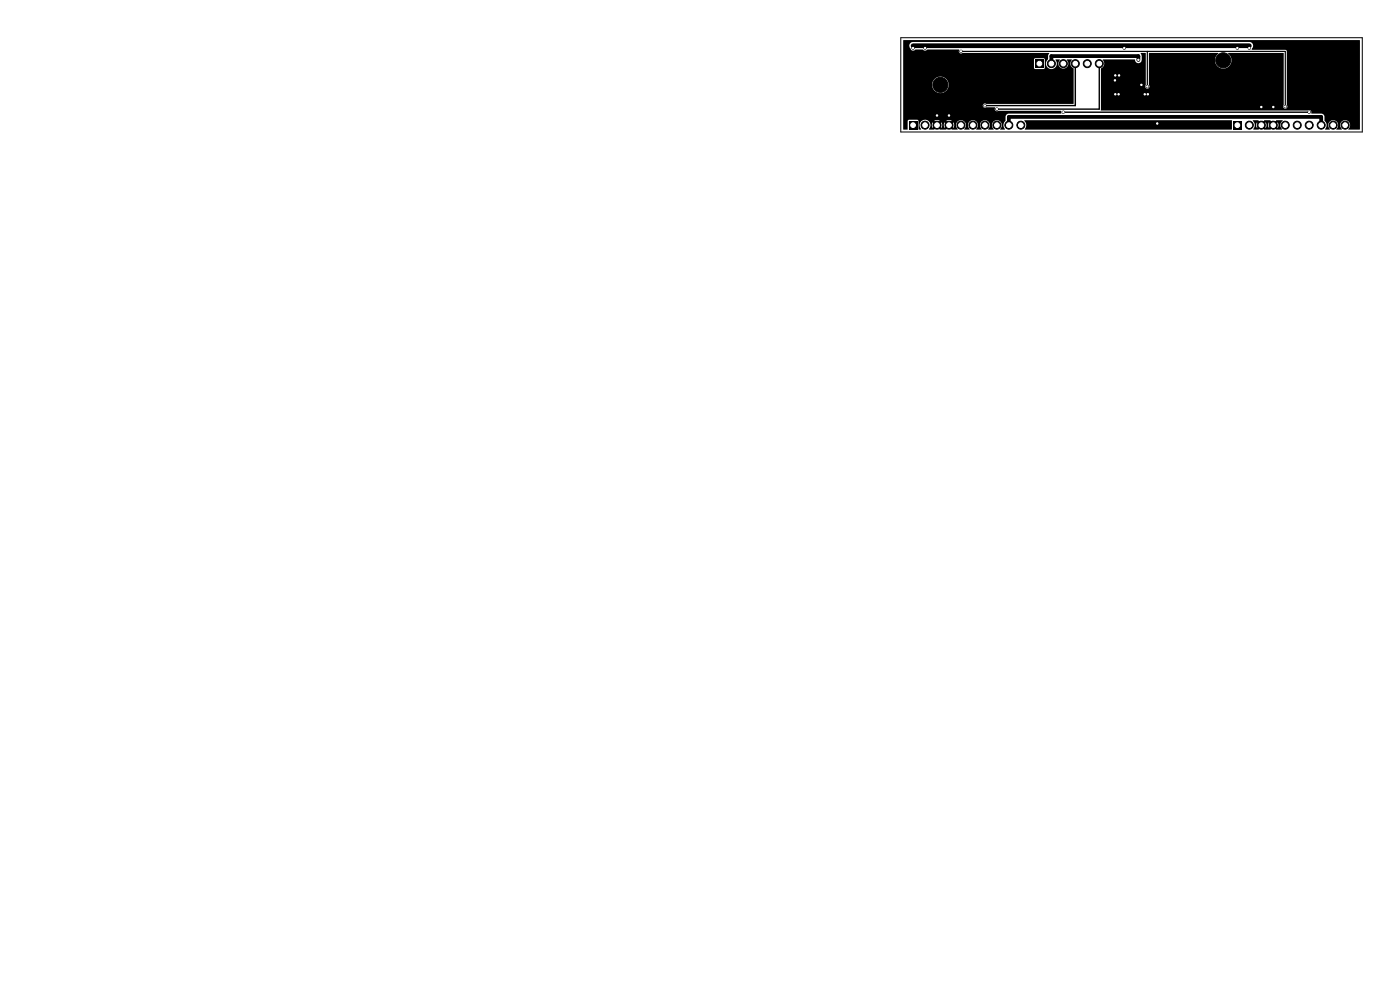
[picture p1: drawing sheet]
<svg xmlns="http://www.w3.org/2000/svg" width="297mm" height="210mm" viewBox="0 0 297 210" stroke-linecap="round" stroke-linejoin="round" font-family="sans-serif">
<path d="M191.6 8.5h96.8l.1 18.9h-2.5a1.09 1.09 0 0 0 .2-1.5 1.09 1.09 0 0 0-1.6-.1 1.09 1.09 0 0 0 .1 1.6l-1.1 .1-.1-.1a1.08 1.08 0 0 0 .1-1.6 1.08 1.08 0 0 0-1.6 .1 1.08 1.08 0 0 0 .1 1.5l-.9 .1-.1-.1a1.23 1.23 0 0 0-.1-1.8v-1l-.4-.4-2.4-.1a.52 .52 0 0 0-.1-.6 .52 .52 0 0 0-.7-.1h-43.8v-8.8a1.24 1.24 0 0 0 .4-2h6.7a.76 .76 0 0 0 .7 .8 .76 .76 0 0 0 .8-.6v-1l-.2-.5 1-.1 .1 6.8a.47 .47 0 0 0 0 .7 .47 .47 0 0 0 .6 0 .47 .47 0 0 0 0-.7l.1-6.8h14.6l.1 .2a1.77 1.77 0 0 0-.2 2.6 1.77 1.77 0 0 0 2.6-.1 1.77 1.77 0 0 0-.4-2.6h11.8v11a.47 .47 0 0 0 0 .6 .47 .47 0 0 0 .7 0 .47 .47 0 0 0 0-.7l-.1-11.5-.2-.1-7.2-.1a.94 .94 0 0 0-.4-1.6h-71.6a.94 .94 0 0 0-.5 1.1 .94 .94 0 0 0 .9 .7l.3-.2h1.6a.56 .56 0 0 0 .9 0h6.8a.51 .51 0 0 0 0 .7 .51 .51 0 0 0 .7 0h18.3l-.2 1.4h-.6l-.3-.3h-1.8l-.2 .2v1.9l.2 .3 1.9-.1 .2-.2v-1.8h.6a1.17 1.17 0 0 0-.1 1.7 1.17 1.17 0 0 0 1.7 0 1.17 1.17 0 0 0 0-1.6l.9-.1 .1 .1a1.07 1.07 0 0 0 0 1.6 1.07 1.07 0 0 0 1.5-.1 1.07 1.07 0 0 0-.1-1.5l1-.1 .1 .1a1.14 1.14 0 0 0 .4 1.9v3.3h-26.5a1.75 1.75 0 0 0-2.7-1.4 1.75 1.75 0 0 0 0 3 1.75 1.75 0 0 0 2.7-1.4v-.2h26.5l-.1 4.1h-18.5a.46 .46 0 0 0-.6 .1 .46 .46 0 0 0 0 .7 .46 .46 0 0 0 .7 0h1.8a.48 .48 0 0 0 .1 .7 .48 .48 0 0 0 .6 0l13.4 .1-.1 .5h-11.1l-.6 .4-.1 1.1a1.38 1.38 0 0 0-.1 1.9l-1-.1a1.09 1.09 0 0 0 .1-1.5 1.09 1.09 0 0 0-1.6-.1 1.09 1.09 0 0 0 .1 1.6l-1.1 .1-.1-.1a1.08 1.08 0 0 0 .1-1.6 1.08 1.08 0 0 0-1.6 .1 1.08 1.08 0 0 0 .2 1.5l-1.1 .1-.1-.1a1.08 1.08 0 0 0 0-1.6 1.08 1.08 0 0 0-1.5 .1 1.08 1.08 0 0 0 .1 1.5l-1.1 .1-.1-.1a1.08 1.08 0 0 0 .1-1.6 1.08 1.08 0 0 0-1.6 .1 1.08 1.08 0 0 0 .2 1.5l-1.3 .1-.4-.5 .3-.3 .5 .4a1.1 1.1 0 0 0 0-1.1l-.5 .4-.3-.3 .4-.5a1.1 1.1 0 0 0-1.2 0l.5 .5-.4 .3-.4-.4a1.1 1.1 0 0 0 0 1.1l.4-.4 .4 .3-.5 .5h-1.3l-.5-.5 .4-.3 .4 .4a1.1 1.1 0 0 0 0-1.1l-.4 .4-.4-.3 .5-.5a1.1 1.1 0 0 0-1.2 0l.5 .5-.4 .3-.5-.4a1.1 1.1 0 0 0 0 1.1l.5-.4 .4 .3-.5 .5h-1.1a1.46 1.46 0 0 0-.1-1.8 1.18 1.18 0 0 0-1.6 .1 1.18 1.18 0 0 0 0 1.6l-.5 .1-.1-1.9-.2-.2h-1.9l-.1 .3-.1 1.7h-.9zM219.7 12.7h1.7v1.7h-1.7zM192.9 25.7h1.7v1.7h-1.7zM217.3 25.5l44.1 .1-.1 1.9h-43.9a1.46 1.46 0 0 0-.1-1.8zM261.7 25.7h1.7v1.7h-1.7zM265.8 25.5h1.1l.6 .6-.4 .3-.5-.4a1.09 1.09 0 0 0 0 1.1l.5-.4 .4 .3-.5 .5-1.1-.1a1.27 1.27 0 0 0-.1-1.7zM268.2 25.5h1.3l.5 .6-.4 .3-.4-.4a1.09 1.09 0 0 0 0 1.1l.4-.4 .4 .3-.5 .5h-1.3l-.5-.5 .4-.3 .4 .4a1.11 1.11 0 0 0 0-1.1l-.4 .4-.4-.3zM270.7 25.5h1.3l.1 .1a1.15 1.15 0 0 0-.1 1.8l-1.3 .1-.4-.5 .3-.3 .5 .4a1.11 1.11 0 0 0 0-1.1l-.5 .4-.3-.3z" fill="#000"/>
<g fill="#000" stroke="#000" stroke-width=".21">
<circle cx="193.7" cy="10.2" r=".25"/>
<circle cx="196.2" cy="10.2" r=".25"/>
<circle cx="199.5" cy="18" r="1.6"/>
<circle cx="203.9" cy="10.9" r=".25"/>
<circle cx="223" cy="13.5" r=".85"/>
<circle cx="225.6" cy="13.5" r=".85"/>
<circle cx="228.1" cy="13.5" r=".85"/>
<circle cx="230.7" cy="13.5" r=".85"/>
<circle cx="233.2" cy="13.5" r=".85"/>
<circle cx="236.5" cy="17.1" r=".25"/>
<circle cx="236.6" cy="16" r=".25"/>
<circle cx="237.4" cy="16" r=".25"/>
<circle cx="238.5" cy="10.2" r=".25"/>
<circle cx="241.5" cy="12.7" r=".25"/>
<circle cx="242.1" cy="18" r=".25"/>
<circle cx="242.9" cy="20" r=".25"/>
<circle cx="243.4" cy="18.3" r=".25"/>
<circle cx="243.5" cy="20" r=".25"/>
<circle cx="259.5" cy="12.8" r="1.6"/>
<circle cx="262.5" cy="10.2" r=".25"/>
<circle cx="265" cy="10.2" r=".25"/>
<circle cx="196.2" cy="26.5" r=".85"/>
<circle cx="198.8" cy="24.5" r=".25"/>
<circle cx="198.8" cy="26.5" r=".85"/>
<circle cx="201.3" cy="24.5" r=".25"/>
<circle cx="201.3" cy="26.5" r=".85"/>
<circle cx="203.9" cy="26.5" r=".85"/>
<circle cx="206.4" cy="26.5" r=".85"/>
<circle cx="208.9" cy="22.4" r=".25"/>
<circle cx="208.9" cy="26.5" r=".85"/>
<circle cx="211.5" cy="23.1" r=".25"/>
<circle cx="211.5" cy="26.5" r=".85"/>
<circle cx="214" cy="26.5" r=".85"/>
<circle cx="216.6" cy="26.5" r=".85"/>
<circle cx="225.6" cy="23.8" r=".25"/>
<circle cx="236.6" cy="20" r=".25"/>
<circle cx="237.3" cy="20" r=".25"/>
<circle cx="245.5" cy="26.2" r=".25"/>
<circle cx="265" cy="26.5" r=".85"/>
<circle cx="267.6" cy="22.7" r=".25"/>
<circle cx="267.6" cy="26.5" r=".85"/>
<circle cx="270.1" cy="22.7" r=".25"/>
<circle cx="270.1" cy="26.5" r=".85"/>
<circle cx="272.7" cy="22.6" r=".25"/>
<circle cx="272.7" cy="26.5" r=".85"/>
<circle cx="275.2" cy="26.5" r=".85"/>
<circle cx="277.7" cy="23.8" r=".25"/>
<circle cx="277.7" cy="26.5" r=".85"/>
<circle cx="280.3" cy="26.5" r=".85"/>
<circle cx="282.8" cy="26.5" r=".85"/>
<circle cx="285.4" cy="26.5" r=".85"/>
</g>
<path d="M193.7 9.7h71.3" fill="none" stroke="#000" stroke-width="1"/>
<path d="M203.9 10.9h68.8v11.7M243.4 10.9v7.5" fill="none" stroke="#000" stroke-width=".25"/>
<path d="M228.1 13.5v8.9h-19.2M233.2 13.5v9.7h-21.7M225.6 23.8h52.1" fill="none" stroke="#000" stroke-width=".3"/>
<path d="M241.5 12.7v-.8h-18.5v1.6M214 26.6v-1.8h66.3v1.8" fill="none" stroke="#000" stroke-width=".8"/>
<path d="M191.1 8h97.9v20h-97.9z" fill="none" stroke="#000" stroke-width=".21"/>
<g fill="#fff" stroke="#fff" stroke-width=".21">
<circle cx="196.2" cy="10.2" r=".15"/>
<circle cx="238.5" cy="10.2" r=".15"/>
<circle cx="262.5" cy="10.2" r=".15"/>
<circle cx="193.7" cy="10.2" r=".15"/>
<circle cx="265" cy="10.2" r=".15"/>
<circle cx="236.5" cy="17" r=".15"/>
<circle cx="270.1" cy="22.7" r=".15"/>
<circle cx="243.5" cy="20" r=".15"/>
<circle cx="236.6" cy="20" r=".15"/>
<circle cx="236.6" cy="16" r=".15"/>
<circle cx="201.3" cy="24.5" r=".15"/>
<circle cx="237.4" cy="16" r=".15"/>
<circle cx="237.3" cy="20" r=".15"/>
<circle cx="198.8" cy="24.5" r=".15"/>
<circle cx="245.5" cy="26.2" r=".15"/>
<circle cx="242.1" cy="18" r=".15"/>
<circle cx="242.9" cy="20" r=".15"/>
<circle cx="267.6" cy="22.7" r=".15"/>
<circle cx="203.9" cy="10.9" r=".15"/>
<circle cx="272.7" cy="22.6" r=".15"/>
<circle cx="243.4" cy="18.4" r=".15"/>
<circle cx="225.6" cy="23.8" r=".15"/>
<circle cx="277.7" cy="23.8" r=".15"/>
<circle cx="241.5" cy="12.7" r=".15"/>
<circle cx="208.9" cy="22.4" r=".15"/>
<circle cx="211.5" cy="23.1" r=".15"/>
<circle cx="262.5" cy="26.5" r=".5"/>
<circle cx="265" cy="26.5" r=".5"/>
<circle cx="267.6" cy="26.5" r=".5"/>
<circle cx="270.1" cy="26.5" r=".5"/>
<circle cx="272.7" cy="26.5" r=".5"/>
<circle cx="275.2" cy="26.5" r=".5"/>
<circle cx="277.7" cy="26.5" r=".5"/>
<circle cx="280.3" cy="26.5" r=".5"/>
<circle cx="282.8" cy="26.5" r=".5"/>
<circle cx="285.4" cy="26.5" r=".5"/>
<circle cx="193.7" cy="26.5" r=".5"/>
<circle cx="196.2" cy="26.5" r=".5"/>
<circle cx="198.8" cy="26.5" r=".5"/>
<circle cx="201.3" cy="26.5" r=".5"/>
<circle cx="203.9" cy="26.5" r=".5"/>
<circle cx="206.4" cy="26.5" r=".5"/>
<circle cx="208.9" cy="26.5" r=".5"/>
<circle cx="211.5" cy="26.5" r=".5"/>
<circle cx="214" cy="26.5" r=".5"/>
<circle cx="216.6" cy="26.5" r=".5"/>
<circle cx="220.5" cy="13.5" r=".5"/>
<circle cx="223" cy="13.5" r=".5"/>
<circle cx="225.6" cy="13.5" r=".5"/>
<circle cx="228.1" cy="13.5" r=".5"/>
<circle cx="230.7" cy="13.5" r=".5"/>
<circle cx="233.2" cy="13.5" r=".5"/>
</g>
</svg>
